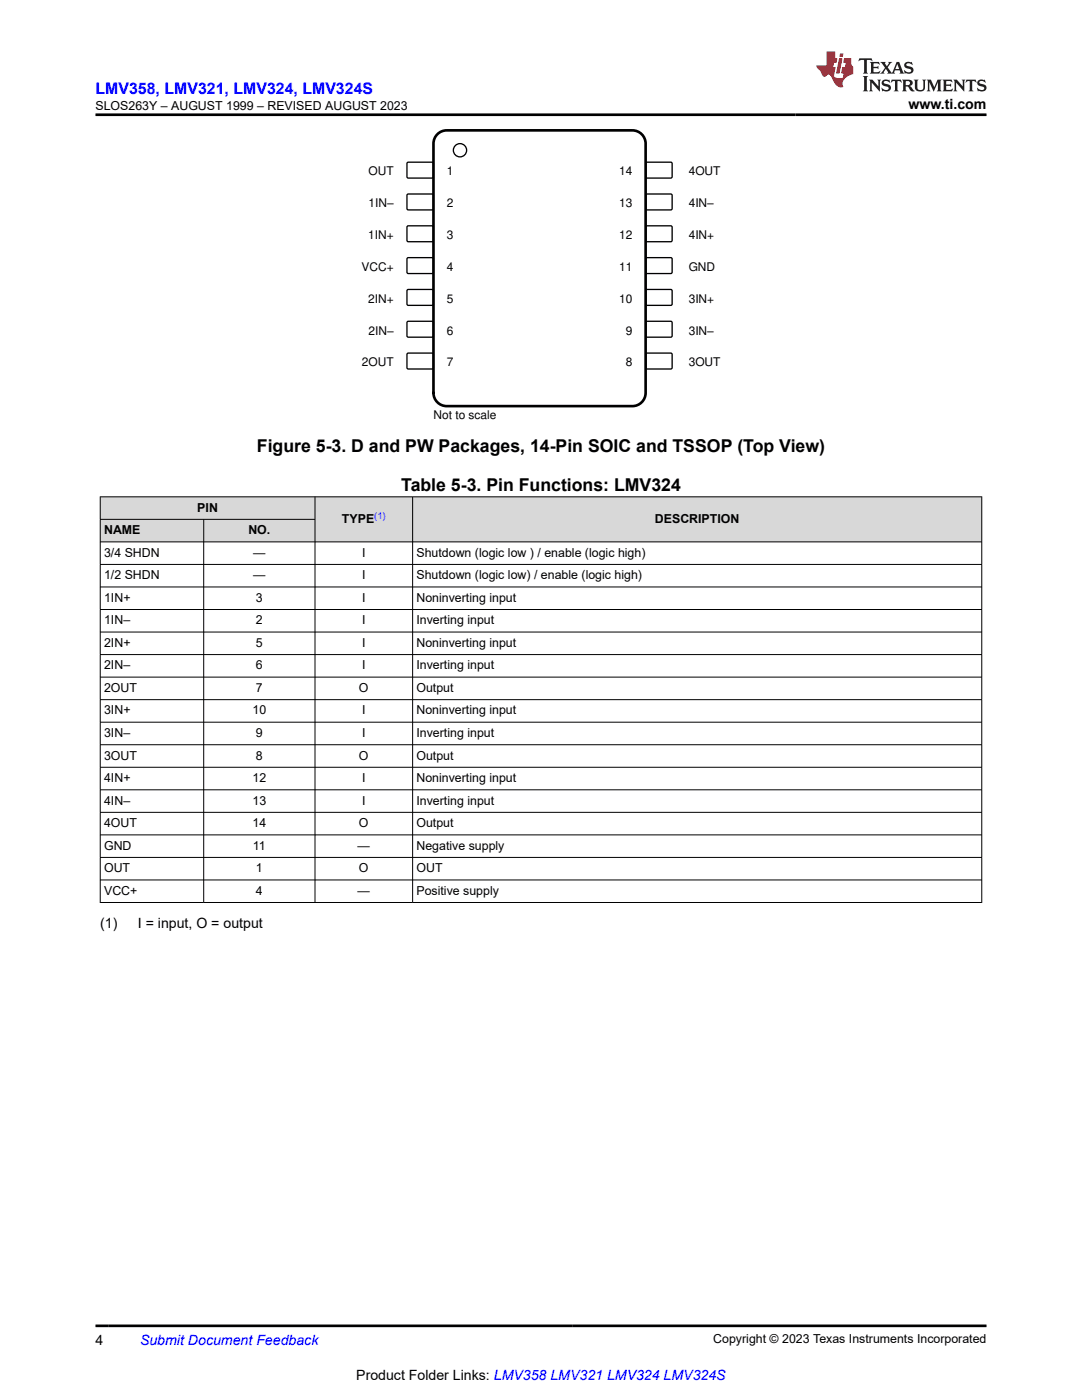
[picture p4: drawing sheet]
<svg xmlns="http://www.w3.org/2000/svg" width="216mm" height="279mm" viewBox="0 0 216 279" stroke-linecap="round" stroke-linejoin="round" font-family="sans-serif">
<defs><g id="words">
<g font-size="3.5">
<text x="51.3" y="90.2">Figure 5-3. D and PW Packages, 14-Pin SOIC and TSSOP (Top View)</text>
<text x="80" y="98">Table 5-3. Pin Functions: LMV324</text>
</g>
<text font-size="3.2" fill="#00f" x="19.1" y="18.7">LMV358, LMV321, LMV324, LMV324S</text>
<g font-size="2.8">
<text x="181.3" y="21.8">www.ti.com</text>
<text x="20" y="185.3">(1)</text>
<text x="27.5" y="185.3">I = input, O = output</text>
<text x="19.1" y="268.4">4</text>
<text x="71.1" y="275.3">Product Folder Links: LMV358 LMV321 LMV324 LMV324S</text>
</g>
<text font-size="2.8" fill="#00f" x="27.9" y="268.4">Submit Document Feedback</text>
<g font-size="2.5">
<text x="19.1" y="21.9">SLOS263Y – AUGUST 1999 – REVISED AUGUST 2023</text>
<text x="20.8" y="106.6">NAME</text>
<text x="39.4" y="102.1">PIN</text>
<text x="49.6" y="106.6">NO.</text>
<text x="68.2" y="104.4">TYPE</text>
<text x="130.7" y="104.4">DESCRIPTION</text>
<text x="20.8" y="111.1">3/4 SHDN</text>
<text x="50.5" y="111.1">—</text>
<text x="72.3" y="111.1">I</text>
<text x="83.1" y="111.1">Shutdown (logic low ) / enable (logic high)</text>
<text x="20.8" y="115.6">1/2 SHDN</text>
<text x="50.5" y="115.6">—</text>
<text x="72.3" y="115.6">I</text>
<text x="83.1" y="115.6">Shutdown (logic low) / enable (logic high)</text>
<text x="20.8" y="120.1">1IN+</text>
<text x="20.8" y="124.6">1IN–</text>
<text x="51.1" y="120.1">3</text>
<text x="51.1" y="124.6">2</text>
<text x="72.3" y="120.1">I</text>
<text x="72.3" y="124.6">I</text>
<text x="83.1" y="120.1">Noninverting input</text>
<text x="83.1" y="124.6">Inverting input</text>
<text x="20.8" y="129.1">2IN+</text>
<text x="51.1" y="129.1">5</text>
<text x="72.3" y="129.1">I</text>
<text x="83.1" y="129.1">Noninverting input</text>
<text x="20.8" y="133.6">2IN–</text>
<text x="51.1" y="133.6">6</text>
<text x="72.3" y="133.6">I</text>
<text x="83.1" y="133.6">Inverting input</text>
<text x="20.8" y="138.1">2OUT</text>
<text x="20.8" y="142.6">3IN+</text>
<text x="50.4" y="142.6">10</text>
<text x="51.1" y="138.1">7</text>
<text x="71.6" y="138.1">O</text>
<text x="72.3" y="142.6">I</text>
<text x="83.1" y="138.1">Output</text>
<text x="83.1" y="142.6">Noninverting input</text>
<text x="20.8" y="147.1">3IN–</text>
<text x="51.1" y="147.1">9</text>
<text x="72.3" y="147.1">I</text>
<text x="83.1" y="147.1">Inverting input</text>
<text x="20.8" y="151.6">3OUT</text>
<text x="51.1" y="151.6">8</text>
<text x="71.6" y="151.6">O</text>
<text x="83.1" y="151.6">Output</text>
<text x="20.8" y="156.1">4IN+</text>
<text x="20.8" y="160.6">4IN–</text>
<text x="50.4" y="156.1">12</text>
<text x="50.4" y="160.6">13</text>
<text x="72.3" y="156.1">I</text>
<text x="72.3" y="160.6">I</text>
<text x="83.1" y="156.1">Noninverting input</text>
<text x="83.1" y="160.6">Inverting input</text>
<text x="20.8" y="165.1">4OUT</text>
<text x="50.4" y="165.1">14</text>
<text x="71.6" y="165.1">O</text>
<text x="83.1" y="165.1">Output</text>
<text x="20.8" y="169.6">GND</text>
<text x="50.5" y="169.6">11</text>
<text x="71.4" y="169.6">—</text>
<text x="83.1" y="169.6">Negative supply</text>
<text x="20.8" y="174.1">OUT</text>
<text x="20.8" y="178.6">VCC+</text>
<text x="51.1" y="174.1">1</text>
<text x="51.1" y="178.6">4</text>
<text x="71.4" y="178.6">—</text>
<text x="71.6" y="174.1">O</text>
<text x="83.1" y="174.1">OUT</text>
<text x="83.1" y="178.6">Positive supply</text>
<text x="142.3" y="268.1">Copyright © 2023 Texas Instruments Incorporated</text>
</g>
<g font-size="2.4">
<text x="73.5" y="35">OUT</text>
<text x="89.1" y="35">1</text>
<text x="123.5" y="35">14</text>
<text x="137.4" y="35">4OUT</text>
<text x="73.5" y="41.4">1IN±</text>
<text x="89.1" y="41.4">2</text>
<text x="123.5" y="41.4">13</text>
<text x="137.4" y="41.4">4IN±</text>
<text x="73.5" y="47.7">1IN+</text>
<text x="89.1" y="47.7">3</text>
<text x="123.5" y="47.7">12</text>
<text x="137.4" y="47.7">4IN+</text>
<text x="72.1" y="54.1">VCC+</text>
<text x="89.1" y="54.1">4</text>
<text x="123.5" y="54.1">11</text>
<text x="137.4" y="54.1">GND</text>
<text x="73.5" y="60.4">2IN+</text>
<text x="89.1" y="60.4">5</text>
<text x="123.5" y="60.4">10</text>
<text x="137.4" y="60.4">3IN+</text>
<text x="73.5" y="66.8">2IN±</text>
<text x="89.1" y="66.8">6</text>
<text x="124.9" y="66.8">9</text>
<text x="137.4" y="66.8">3IN±</text>
<text x="72.2" y="73.1">2OUT</text>
<text x="89.1" y="73.1">7</text>
<text x="124.9" y="73.1">8</text>
<text x="137.4" y="73.1">3OUT</text>
<text x="86.5" y="83.7">Not to scale</text>
</g>
<text font-size="1.9" fill="#00f" x="74.7" y="103.5">(1)</text>
</g></defs>
<path d="M81.3 32.4h5.1l.1 .2v2.8l-.3 .1h-4.9l-.1-.2v-2.7z" fill="none" stroke="#000" stroke-width=".26"/>
<path d="M129 32.4h5l.1 .2v2.8l-.2 .1h-4.9l-.2-.2v-2.7z" fill-rule="evenodd" fill="#fff"/>
<path d="M129 32.4h5l.1 .2v2.8l-.2 .1h-4.9l-.2-.2v-2.7z" fill="none" stroke="#000" stroke-width=".26"/>
<path d="M81.3 38.8h5.1l.1 .2v2.8l-.3 .1h-4.9l-.1-.3v-2.6z" fill-rule="evenodd" fill="#fff"/>
<path d="M81.3 38.8h5.1l.1 .2v2.8l-.3 .1h-4.9l-.1-.3v-2.6z" fill="none" stroke="#000" stroke-width=".26"/>
<path d="M129 38.8h5l.1 .2v2.8l-.2 .1h-4.9l-.2-.3v-2.6z" fill-rule="evenodd" fill="#fff"/>
<path d="M129 38.8h5l.1 .2v2.8l-.2 .1h-4.9l-.2-.3v-2.6z" fill="none" stroke="#000" stroke-width=".26"/>
<path d="M81.3 45.1h5.1l.1 .2v2.8l-.3 .1h-4.9l-.1-.2v-2.7z" fill-rule="evenodd" fill="#fff"/>
<path d="M81.3 45.1h5.1l.1 .2v2.8l-.3 .1h-4.9l-.1-.2v-2.7z" fill="none" stroke="#000" stroke-width=".26"/>
<path d="M129 45.1h5l.1 .2v2.8l-.2 .1h-4.9l-.2-.2v-2.7z" fill-rule="evenodd" fill="#fff"/>
<path d="M129 45.1h5l.1 .2v2.8l-.2 .1h-4.9l-.2-.2v-2.7z" fill="none" stroke="#000" stroke-width=".26"/>
<path d="M81.3 51.5h5.1l.1 .2v2.8l-.3 .1h-4.9l-.1-.3v-2.6z" fill-rule="evenodd" fill="#fff"/>
<path d="M81.3 51.5h5.1l.1 .2v2.8l-.3 .1h-4.9l-.1-.3v-2.6z" fill="none" stroke="#000" stroke-width=".26"/>
<path d="M129 51.5h5l.1 .2v2.8l-.2 .1h-4.9l-.2-.3v-2.6z" fill-rule="evenodd" fill="#fff"/>
<path d="M129 51.5h5l.1 .2v2.8l-.2 .1h-4.9l-.2-.3v-2.6z" fill="none" stroke="#000" stroke-width=".26"/>
<path d="M81.3 57.8h5.1l.1 .2v2.8l-.3 .1h-4.9l-.1-.2v-2.7z" fill-rule="evenodd" fill="#fff"/>
<path d="M81.3 57.8h5.1l.1 .2v2.8l-.3 .1h-4.9l-.1-.2v-2.7z" fill="none" stroke="#000" stroke-width=".26"/>
<path d="M129 57.8h5l.1 .2v2.8l-.2 .1h-4.9l-.2-.2v-2.7z" fill-rule="evenodd" fill="#fff"/>
<path d="M129 57.8h5l.1 .2v2.8l-.2 .1h-4.9l-.2-.2v-2.7z" fill="none" stroke="#000" stroke-width=".26"/>
<path d="M81.3 64.2h5.1l.1 .2v2.8l-.3 .1h-4.9l-.1-.3v-2.6z" fill-rule="evenodd" fill="#fff"/>
<path d="M81.3 64.2h5.1l.1 .2v2.8l-.3 .1h-4.9l-.1-.3v-2.6z" fill="none" stroke="#000" stroke-width=".26"/>
<path d="M129 64.2h5l.1 .2v2.8l-.2 .1h-4.9l-.2-.3v-2.6z" fill-rule="evenodd" fill="#fff"/>
<path d="M129 64.2h5l.1 .2v2.8l-.2 .1h-4.9l-.2-.3v-2.6z" fill="none" stroke="#000" stroke-width=".26"/>
<path d="M81.3 70.5h5.1l.1 .2v2.8l-.3 .1h-4.9l-.1-.2v-2.7z" fill-rule="evenodd" fill="#fff"/>
<path d="M81.3 70.5h5.1l.1 .2v2.8l-.3 .1h-4.9l-.1-.2v-2.7z" fill="none" stroke="#000" stroke-width=".26"/>
<path d="M129 70.5h5l.1 .2v2.8l-.2 .1h-4.9l-.2-.2v-2.7z" fill-rule="evenodd" fill="#fff"/>
<g fill="none" stroke="#000" stroke-width=".26">
<path d="M129 70.5h5l.1 .2v2.8l-.2 .1h-4.9l-.2-.2v-2.7z"/>
<circle cx="91.8" cy="30" r="1.32"/>
</g>
<path d="M87.5 26.6l1-.5 .6-.1h37.1a2.65 2.65 0 0 1 2.6 2.7v49.7a2.65 2.65 0 0 1-2.6 2.7h-37.1a2.65 2.65 0 0 1-2.6-2.7v-49.7a2.64 2.64 0 0 1 1-2.1z" fill="none" stroke="#000" stroke-width=".53"/>
<g fill="#d8d8d8">
<path d="M20 99.2h175.9v4.4h-175.9z" fill-rule="evenodd"/>
<path d="M20.1 99.2h42.7v4.4h-42.7z" fill-rule="evenodd"/>
<path d="M62.9 99.2h19.4v8.9h-19.4z" fill-rule="evenodd"/>
<path d="M82.4 99.2h113.4v8.9h-113.4z" fill-rule="evenodd"/>
<path d="M20.1 103.7h20.5v4.4h-20.5z" fill-rule="evenodd"/>
<path d="M40.7 103.7h22.1v4.4h-22.1z" fill-rule="evenodd"/>
</g>
<g fill="none" stroke="#000" stroke-width=".2">
<path d="M19.9 99.2h176.1M20 99.1v81.1M62.9 99.1v81.1M82.3 99.1v81.1M195.9 99.1v81.1M19.9 103.6h43M19.9 108.1h176.1M19.9 112.6h176.1M19.9 117.1h176.1M40.6 103.6v76.6M19.9 121.6h176.1M19.9 126.1h176.1"/>
<path d="M19.9 130.6h176.1M19.9 135.1h176.1M19.9 139.6h176.1M19.9 144.1h176.1M19.9 148.6h176.1M19.9 153.1h176.1M19.9 157.6h176.1M19.9 162.1h176.1M19.9 166.6h176.1M19.9 171.1h176.1M19.9 175.6h176.1M19.9 180.1h176.1"/>
</g>
<path d="M171.5 11.6l-.2 .6 .5-.2h.6v.1v2.2l-.2 .4h1l-.2-.4v-2.2v-.1h.5l.6 .2-.2-.6zM173.6 12.4l.2 .3v1.6l-.2 .4h1.9l.1-.6a1.08 1.08 0 0 1-1.3 .2v-.7h.6l.4 .2v-.7l-.4 .2h-.6v-.5l.2-.2a1 1 0 0 1 1 .3l-.1-.5zM175.7 12.4l.9 1.1-1 1.2h.9l-.2-.2 .5-.8 .4 .8-.2 .2h1.6l-.2-.2 .2-.5h.9l.1 .5-.1 .2h.9l-.2-.4-.8-1.9h-.5l-.9 2.1-.9-1.1 .9-1h-.8l.2 .2-.4 .6-.4-.6 .2-.2zM179 12.8l.4 1h-.7zM180.7 12.5a.65 .65 0 0 0-.2 .7 .65 .65 0 0 0 .6 .5l.6 .1 .1 .3a.79 .79 0 0 1-.7 .4 .79 .79 0 0 1-.7-.5l.1 .7 .2-.1a.93 .93 0 0 0 1.1 0 .93 .93 0 0 0 .4-.9 1.46 1.46 0 0 0-1.2-.6l-.1-.3a1.09 1.09 0 0 1 1.2 .2l-.2-.6-.1 .1-.5-.2zM172.2 15.2l.2 .4v2.2l-.2 .4h1l-.2-.4v-2.2l.2-.4zM173.4 15.9l.2 .4v1.5l-.2 .4h.8l-.3-.4 .1-1.3 1.6 1.8v-2l.2-.4h-.7l.1 .2 .1 1.1-1.2-1.3zM176.2 16a.65 .65 0 0 0-.2 .8 .65 .65 0 0 0 .6 .4l.6 .2 .1 .2a.79 .79 0 0 1-.7 .4 .79 .79 0 0 1-.7-.5l.1 .7 .2-.1a.93 .93 0 0 0 1.1 .1 .93 .93 0 0 0 .4-1 1.46 1.46 0 0 0-1.2-.5l-.1-.4a1.09 1.09 0 0 1 1.2 .2l-.1-.6-.2 .1-.5-.1zM177.9 15.9l-.1 .6a.63 .63 0 0 1 .8-.3v1.6l-.3 .4h1l-.2-.4v-1.6a.66 .66 0 0 1 .8 .3l-.1-.6zM180 15.9l.2 .4v1.5l-.2 .4h1l-.2-.2-.1-.7h.5l.1 .2a.79 .79 0 0 0 1.2 .6l-1-.9a.61 .61 0 0 0 .6-.6 .61 .61 0 0 0-.5-.7zM180.8 16.2h.1a.47 .47 0 0 1 .5 .1 .47 .47 0 0 1 .1 .5l-.1 .1-.7 .1zM182.3 15.9l.2 .2a2.27 2.27 0 0 0 .4 2 1.04 1.04 0 0 0 1.7-.7v-1.3l.2-.2h-.8l.2 .4v1.1a.6 .6 0 0 1-.6 .6 .6 .6 0 0 1-.6-.6v-1.1l.3-.4zM184.9 15.9l.2 .4v1.5l-.2 .4h.8l-.3-.4v-1.4l.9 1.9 .9-1.9v1.4l-.3 .4h1l-.2-.4v-1.5l.2-.4h-.8l-.7 1.5-.6-1.5zM188.1 15.9l.2 .4v1.5l-.2 .4h1.9l.1-.6a1.09 1.09 0 0 1-1.3 .2v-.7h.6l.4 .2v-.6l-.4 .2h-.6v-.6l.2-.1a1.01 1.01 0 0 1 1 .3l-.1-.6zM190.2 15.9l.3 .4v1.5l-.3 .4h.8l-.2-.4v-1.3l1.6 1.8v-2l.2-.4h-.7l.2 .2v1.1l-1.2-1.3zM192.8 15.9l-.1 .6a.63 .63 0 0 1 .8-.3v1.6l-.3 .4h1l-.2-.4v-1.6a.66 .66 0 0 1 .8 .3l-.1-.6zM195.2 16a.65 .65 0 0 0-.2 .8 .65 .65 0 0 0 .6 .4l.6 .2 .2 .2a.79 .79 0 0 1-.7 .4 .79 .79 0 0 1-.7-.5l.1 .7 .2-.1a.93 .93 0 0 0 1 .1 .93 .93 0 0 0 .5-1 1.46 1.46 0 0 0-1.3-.5v-.4a1.09 1.09 0 0 1 1.2 .2l-.2-.6-.2 .1-.5-.1z" fill="#231f20"/>
<path d="M164.9 10.3v2.7h-2l.1 .4 .8 1a.95 .95 0 0 0 1 .9 .59 .59 0 0 1 .5-.4 .59 .59 0 0 1 .5 .3l.4 .8a1.59 1.59 0 0 0 2.1 1.4 1.61 1.61 0 0 1 1-2.3l1-.3-.1-1.5a1.59 1.59 0 0 1-.3-1.7h-1.5l-.2 .9h.6l-.2 .9h-.5l-.2 .9v.3l.4 .1-.1 .9h-.7a.73 .73 0 0 1-1-.7l.3-1.5h-.5l.1-.9h.5l.2-.9h-.5v-1.3zM167.4 11.6l-.6 3.1h.7l.6-3.1zM167.6 10.7l-.1 .6h.7l.1-.6z" fill="#ed1c24"/>
<path d="M19.1 22.9h177.8M19.1 264.6h177.8" fill="none" stroke="#000" stroke-width=".53"/>
<use href="#words"/>
</svg>
